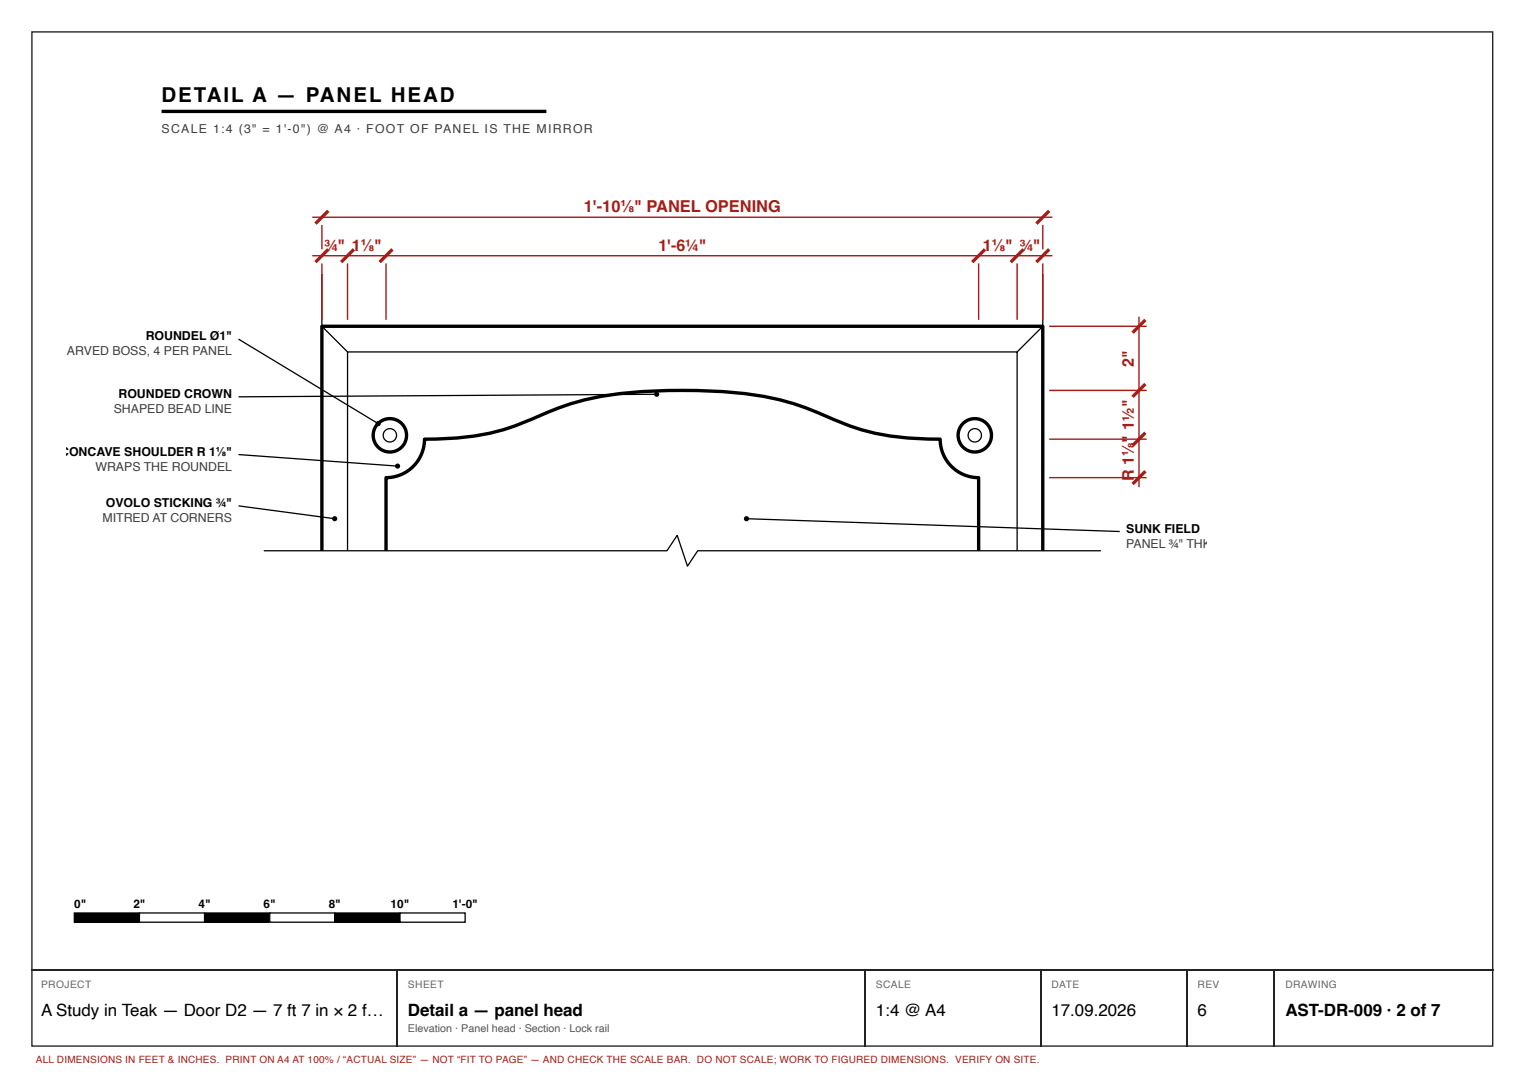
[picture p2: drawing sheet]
<svg xmlns="http://www.w3.org/2000/svg" width="297mm" height="210mm" viewBox="0 0 297 210" stroke-linecap="round" stroke-linejoin="round" font-family="sans-serif">
<defs><g id="words">
<text font-size="4" x="31.5" y="19.8">DETAIL A — PANEL HEAD</text>
<g font-size="3.3">
<text x="8" y="197.9">A Study in Teak — Door D2 — 7 ft 7 in × 2 f…</text>
<text x="79.5" y="197.9">Detail a — panel head</text>
<text x="170.7" y="197.9">1:4 @ A4</text>
<text x="204.9" y="197.9">17.09.2026</text>
<text x="233.4" y="197.9">6</text>
<text x="250.5" y="197.9">AST-DR-009 · 2 of 7</text>
</g>
<text font-size="3.2" fill="#a51d17" x="113.8" y="41.3">1'-10⅛&quot; PANEL OPENING</text>
<g font-size="3.1" fill="#a51d17">
<text x="63.2" y="48.8">¾&quot; 1⅛&quot;</text>
<text x="128.3" y="48.8">1'-6¼&quot;</text>
<text x="191.6" y="48.8">1⅛&quot; ¾&quot;</text>
<text x="221" y="71.4" transform="rotate(-90 221 71.4)">2&quot;</text>
<text x="221" y="83.8" transform="rotate(-90 221 83.8)">1½&quot;</text>
<text x="221" y="93.8" transform="rotate(-90 221 93.8)">R 1⅛&quot;</text>
</g>
<g font-size="2.4" fill="#3d3d3d">
<text x="31.5" y="25.8">SCALE 1:4 (3&quot; = 1'-0&quot;) @ A4 · FOOT OF PANEL IS THE MIRROR</text>
<text x="13" y="69.2">ARVED BOSS, 4 PER PANEL</text>
<text x="22.2" y="80.5">SHAPED BEAD LINE</text>
<text x="18.6" y="91.7">WRAPS THE ROUNDEL</text>
<text x="20" y="101.7">MITRED AT CORNERS</text>
<text x="219.5" y="106.7">PANEL ¾&quot; THK</text>
</g>
<g font-size="2.4">
<text x="28.4" y="66.3">ROUNDEL Ø1&quot;</text>
<text x="23.1" y="77.6">ROUNDED CROWN</text>
<text x="11.7" y="88.8">CONCAVE SHOULDER R 1⅛&quot;</text>
<text x="20.6" y="98.8">OVOLO STICKING ¾&quot;</text>
<text x="219.5" y="103.8">SUNK FIELD</text>
</g>
<g font-size="2.3">
<text x="14.5" y="176.9">0&quot;</text>
<text x="26" y="176.9">2&quot;</text>
<text x="38.7" y="176.9">4&quot;</text>
<text x="51.4" y="176.9">6&quot;</text>
<text x="64.1" y="176.9">8&quot;</text>
<text x="76.1" y="176.9">10&quot;</text>
<text x="88.2" y="176.9">1'-0&quot;</text>
</g>
<text font-size="2.1" fill="#555" x="79.5" y="201.1">Elevation · Panel head · Section · Lock rail</text>
<g font-size="2" fill="#666">
<text x="8" y="192.6">PROJECT</text>
<text x="79.5" y="192.6">SHEET</text>
<text x="170.7" y="192.6">SCALE</text>
<text x="204.9" y="192.6">DATE</text>
<text x="233.4" y="192.6">REV</text>
<text x="250.5" y="192.6">DRAWING</text>
</g>
<text font-size="1.9" fill="#a51d17" x="7" y="207.2">ALL DIMENSIONS IN FEET &amp; INCHES. PRINT ON A4 AT 100% / “ACTUAL SIZE” — NOT “FIT TO PAGE” — AND CHECK THE SCALE BAR. DO NOT SCALE; WORK TO FIGURED DIMENSIONS. VERIFY ON SITE.</text>
</g></defs>
<path d="M6.2 6.2h284.7v197.7h-284.7z" fill="none" stroke="#222" stroke-width=".26"/>
<g fill="none" stroke="#000" stroke-width=".25">
<path d="M62.7 53.5v10.1l5 5M203.2 53.5v10.1l-5 5M46.5 66.1l27.2 16.5M67.7 68.6h130.5v38.8M67.7 68.6v38.8M128 76.8l-81.5 .5M46.5 88.6l31 2.2M46.5 98.6l18.7 2.5M51.5 107.3h78.5l2-3 2 6 2-3h78.5M145.5 101.1l72.7 2.5M14.5 177.9h12.7v1.8h-12.7z"/>
<circle cx="76" cy="84.8" r="1.3"/>
<circle cx="190" cy="84.8" r="1.3"/>
</g>
<g fill="none" stroke="#000" stroke-width=".66">
<path d="M62.7 63.6h140.5v43.8M62.7 63.6h.1M62.7 63.6v43.8M190.7 107.4v-14.3a7.5 7.5 0 0 1-7.5-7.5 48.2 48.2 0 0 1-18.7-3 78.6 78.6 0 0 0-14.1-5 103.4 103.4 0 0 0-34.9 0 61.4 61.4 0 0 0-12.6 4.4 43.3 43.3 0 0 1-17.2 3.5l-3 .1a7.5 7.5 0 0 1-7.5 7.5v14.3"/>
<circle cx="76" cy="84.8" r="3.2"/>
<circle cx="190" cy="84.8" r="3.2"/>
</g>
<path d="M31.5 21.7h75" fill="none" stroke="#000" stroke-width=".66" stroke-linecap="butt"/>
<g fill="none" stroke="#a51d17" stroke-width=".28">
<path d="M60.9 49.8h144.2M60.9 42.3h144.2M62.7 43.8v4.8M62.7 51.3v11M67.7 51.3v11M75.2 51.3v11M190.7 51.3v11M198.2 51.3v11M203.2 43.8v4.8M203.2 51.3v11M204.5 63.6h19M204.5 76.1h19"/>
<path d="M222 61.7v33.3M204.5 85.6h19M204.5 93.1h19"/>
</g>
<path d="M64 48.6l-2.5 2.5M64 41.1l-2.5 2.5M69 48.6l-2.5 2.5M76.5 48.6l-2.5 2.5M192 48.6l-2.5 2.5M199.5 48.6l-2.5 2.5M204.5 48.6l-2.5 2.5M204.5 41.1l-2.5 2.5M223.2 62.3l-2.5 2.5M223.2 74.8l-2.5 2.5M223.2 84.3l-2.5 2.5M223.2 91.8l-2.5 2.5" fill="none" stroke="#a51d17" stroke-width=".64" stroke-linecap="butt"/>
<g fill="#000">
<path d="M14.5 177.9h12.7v1.8h-12.7z"/>
<circle cx="128" cy="76.8" r=".5"/>
<circle cx="73.7" cy="82.6" r=".5"/>
<circle cx="77.5" cy="90.8" r=".5"/>
<circle cx="65.2" cy="101.1" r=".5"/>
<circle cx="145.5" cy="101.1" r=".5"/>
</g>
<path d="M27.2 177.9h12.7v1.8h-12.7z" fill="#fff"/>
<path d="M27.2 177.9h12.7v1.8h-12.7zM39.9 177.9h12.7v1.8h-12.7z" fill="none" stroke="#000" stroke-width=".25"/>
<path d="M39.9 177.9h12.7v1.8h-12.7z" fill="#000"/>
<path d="M52.6 177.9h12.7v1.8h-12.7z" fill="#fff"/>
<path d="M52.6 177.9h12.7v1.8h-12.7zM65.3 177.9h12.7v1.8h-12.7z" fill="none" stroke="#000" stroke-width=".25"/>
<path d="M65.3 177.9h12.7v1.8h-12.7z" fill="#000"/>
<path d="M78 177.9h12.6v1.8h-12.6z" fill="#fff"/>
<path d="M78 177.9h12.6v1.8h-12.6z" fill="none" stroke="#000" stroke-width=".25"/>
<path d="M6.1 189h284.9M77.4 189.2v14.8M168.7 189.2v14.8M202.8 189.2v14.8M231.4 189.2v14.8M248.3 189.2v14.8" fill="none" stroke="#222" stroke-width=".26"/>
<use href="#words"/>
</svg>
